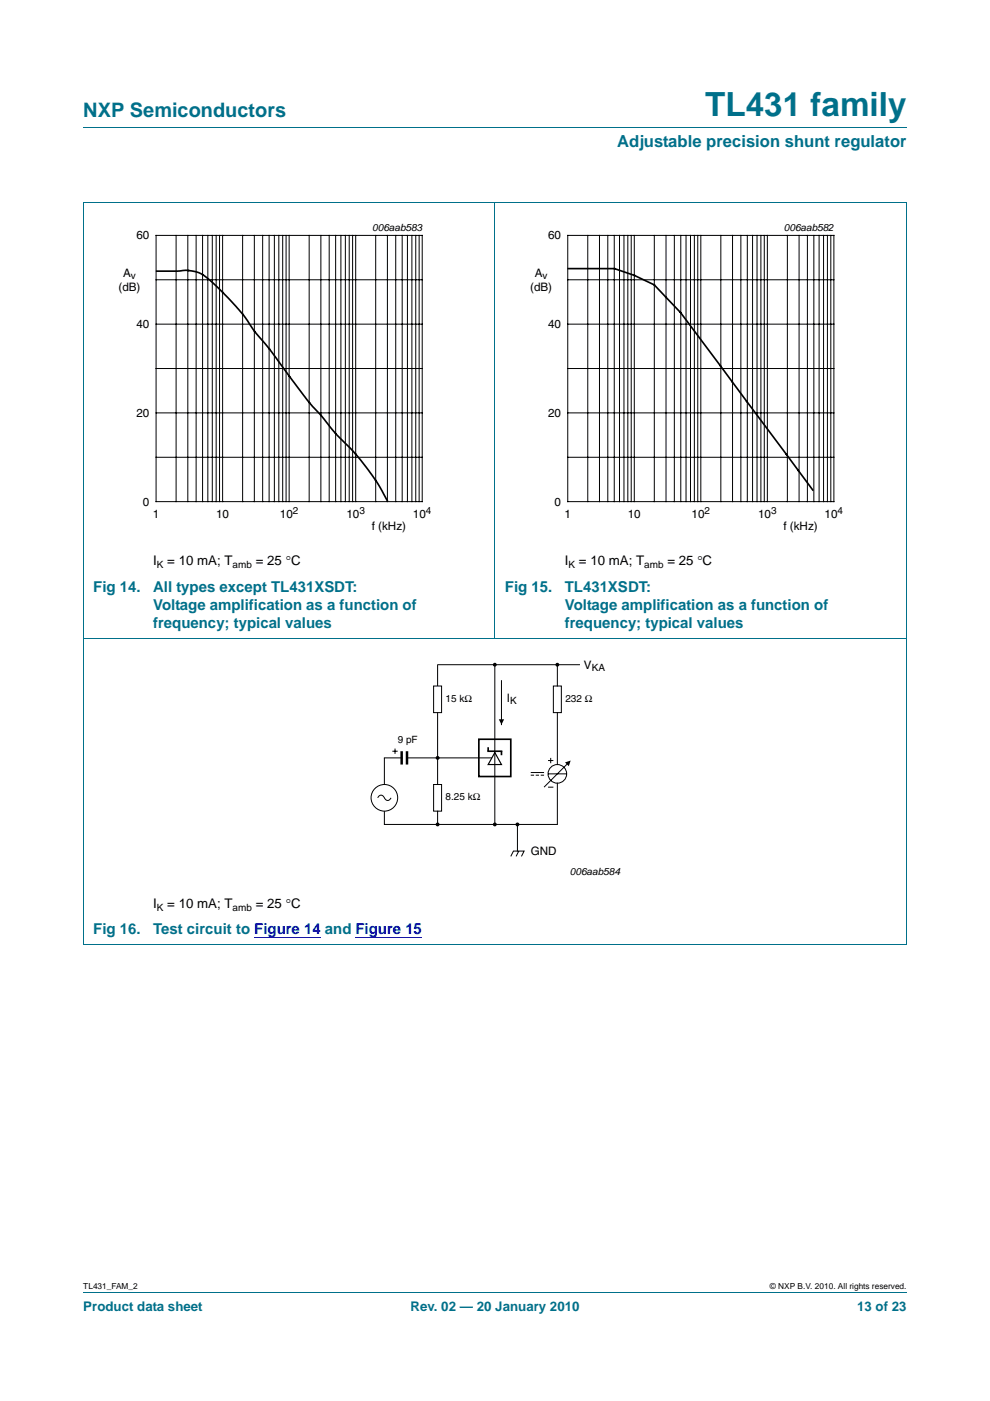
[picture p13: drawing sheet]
<svg xmlns="http://www.w3.org/2000/svg" width="210mm" height="297mm" viewBox="0 0 210 297" stroke-linecap="round" stroke-linejoin="round" font-family="sans-serif">
<defs><g id="words">
<text font-size="7" fill="#00708a" x="149.6" y="24.6">TL431 family</text>
<text font-size="4.2" fill="#00708a" x="17.7" y="24.9">NXP Semiconductors</text>
<text font-size="3.5" fill="#00708a" x="130.9" y="31.1">Adjustable precision shunt regulator</text>
<g font-size="3.2" fill="#00708a">
<text x="19.8" y="125.4">Fig 14.</text>
<text x="32.5" y="125.4">All types except TL431XSDT:</text>
<text x="107.1" y="125.4">Fig 15.</text>
<text x="119.8" y="125.4">TL431XSDT:</text>
<text x="32.5" y="129.3">Voltage amplification as a function of</text>
<text x="119.8" y="129.3">Voltage amplification as a function of</text>
<text x="32.5" y="133.2">frequency; typical values</text>
<text x="119.8" y="133.2">frequency; typical values</text>
<text x="19.8" y="198.1">Fig 16.</text>
<text x="32.5" y="198.1">Test circuit to Figure 14 and Figure 15</text>
</g>
<g font-size="2.8">
<text x="32.5" y="119.9">I</text>
<text x="35.5" y="119.9">= 10 mA; T</text>
<text x="54.3" y="119.9">= 25 °C</text>
<text x="119.8" y="119.9">I</text>
<text x="122.8" y="119.9">= 10 mA; T</text>
<text x="141.6" y="119.9">= 25 °C</text>
<text x="32.5" y="192.6">I</text>
<text x="35.5" y="192.6">= 10 mA; T</text>
<text x="54.3" y="192.6">= 25 °C</text>
</g>
<g font-size="2.8" fill="#00708a">
<text x="17.7" y="277.9">Product data sheet</text>
<text x="87.1" y="277.9">Rev. 02 — 20 January 2010</text>
<text x="181.8" y="277.9">13 of 23</text>
</g>
<g font-size="2.5">
<text x="28.9" y="50.8">60</text>
<text x="116.3" y="50.8">60</text>
<text x="26.1" y="58.7">A</text>
<text x="113.4" y="58.7">A</text>
<text x="25.1" y="61.7">(dB)</text>
<text x="112.4" y="61.7">(dB)</text>
<text x="28.9" y="69.6">40</text>
<text x="116.3" y="69.6">40</text>
<text x="28.9" y="88.4">20</text>
<text x="116.3" y="88.4">20</text>
<text x="30.3" y="107.2">0</text>
<text x="117.6" y="107.2">0</text>
<text x="32.4" y="109.7">1</text>
<text x="45.8" y="109.7">10</text>
<text x="59.4" y="109.7">10</text>
<text x="73.5" y="109.7">10</text>
<text x="78.9" y="112.3">f (kHz)</text>
<text x="87.6" y="109.7">10</text>
<text x="119.7" y="109.7">1</text>
<text x="133.2" y="109.7">10</text>
<text x="146.7" y="109.7">10</text>
<text x="160.8" y="109.7">10</text>
<text x="166.2" y="112.3">f (kHz)</text>
<text x="174.9" y="109.7">10</text>
<text x="123.9" y="141.8">V</text>
<text x="107.5" y="148.8">I</text>
<text x="112.6" y="181.3">GND</text>
</g>
<g font-size="2.1">
<text x="79" y="49.1">006aab583</text>
<text x="166.3" y="49.1">006aab582</text>
<text x="27.8" y="59.2">v</text>
<text x="115.1" y="59.2">v</text>
<text x="62.1" y="109">2</text>
<text x="76.2" y="109">3</text>
<text x="90.3" y="109">4</text>
<text x="149.4" y="109">2</text>
<text x="163.5" y="109">3</text>
<text x="177.7" y="109">4</text>
<text x="33.3" y="120.4">K</text>
<text x="49.3" y="120.4">amb</text>
<text x="120.6" y="120.4">K</text>
<text x="136.7" y="120.4">amb</text>
<text x="125.5" y="142.3">KA</text>
<text x="94.5" y="148.8">15 kΩ</text>
<text x="108.2" y="149.3">K</text>
<text x="119.9" y="148.8">232 Ω</text>
<text x="84.3" y="157.6">9 pF</text>
<text x="94.5" y="169.7">8.25 kΩ</text>
<text x="120.9" y="185.5">006aab584</text>
<text x="33.3" y="193.1">K</text>
<text x="49.3" y="193.1">amb</text>
</g>
<g font-size="1.8">
<text x="17.7" y="273.3">TL431_FAM_2</text>
<text x="163.3" y="273.3">© NXP B.V. 2010. All rights reserved.</text>
</g>
</g></defs>
<path d="M17.7 27h174.6M17.6 42.9h174.7M17.7 42.9v157.3h174.6v-157.3M105 42.8v92.5M17.6 135.3h174.7M17.7 273.9h174.6" fill="none" stroke="#00708a" stroke-width=".21"/>
<path d="M53.9 198.8h14.1M75.4 198.8h14.1" fill="none" stroke="#00f" stroke-width=".21"/>
<path d="M20.4 47.1h81.9v66.3h-81.9zM107.7 47.1h81.9v66.3h-81.9z" fill="none" stroke="#fff" stroke-width=".21"/>
<g fill="none" stroke="#000" stroke-width=".21">
<path d="M33.1 49.9h56.5v56.5h-56.5zM33.1 59.3h56.5M37.4 49.9v56.5M39.8 49.9v56.5M41.6 49.9v56.5M43 49.9v56.5M44.1 49.9v56.5M45 49.9v56.5M45.8 49.9v56.5M46.6 49.9v56.5M47.2 49.9v56.5M51.5 49.9v56.5"/>
<path d="M53.9 49.9v56.5M55.7 49.9v56.5M57.1 49.9v56.5M58.2 49.9v56.5M59.1 49.9v56.5M60 49.9v56.5M60.7 49.9v56.5M61.3 49.9v56.5M65.6 49.9v56.5M68.1 49.9v56.5M69.8 49.9v56.5M71.2 49.9v56.5"/>
<path d="M72.3 49.9v56.5M73.3 49.9v56.5M74.1 49.9v56.5M74.8 49.9v56.5M75.4 49.9v56.5M79.7 49.9v56.5M82.2 49.9v56.5M83.9 49.9v56.5M85.3 49.9v56.5M86.4 49.9v56.5M87.4 49.9v56.5M88.2 49.9v56.5"/>
<path d="M88.9 49.9v56.5M120.4 49.9h56.5v56.5h-56.5zM120.4 59.3h56.5M124.7 49.9v56.5M127.2 49.9v56.5M128.9 49.9v56.5M130.3 49.9v56.5M131.4 49.9v56.5M132.3 49.9v56.5M133.2 49.9v56.5M133.9 49.9v56.5M134.5 49.9v56.5"/>
<path d="M138.8 49.9v56.5M141.3 49.9v56.5M143 49.9v56.5M144.4 49.9v56.5M145.5 49.9v56.5M146.5 49.9v56.5M147.3 49.9v56.5M148 49.9v56.5M148.6 49.9v56.5M152.9 49.9v56.5M155.4 49.9v56.5M157.1 49.9v56.5"/>
<path d="M158.5 49.9v56.5M159.6 49.9v56.5M160.6 49.9v56.5M161.4 49.9v56.5M162.1 49.9v56.5M162.8 49.9v56.5M167 49.9v56.5M169.5 49.9v56.5M171.2 49.9v56.5M172.6 49.9v56.5M173.7 49.9v56.5M174.7 49.9v56.5"/>
<path d="M175.5 49.9v56.5M176.2 49.9v56.5M33.1 68.7h56.5M33.1 78.1h56.5M120.4 68.7h56.5M120.4 78.1h56.5M33.1 87.5h56.5M33.1 96.9h56.5M120.4 87.5h56.5M120.4 96.9h56.5M83.2 159.3h1.1M83.8 158.7v1.1"/>
<path d="M92 145.4h1.7v5.7h-1.7zM92.8 140.9v4.5M92.8 151.1v15.2M92.8 140.9h30.2M105 140.9v33.9M106.4 144.3v9.3M117.4 145.4h1.7v5.7h-1.7zM118.2 140.9v4.5M118.2 151.1v11M80.1 169.2a.74 .74 0 0 1 .8-.6 .74 .74 0 0 1 .7 .6 .71 .71 0 0 0 .7 .5 .71 .71 0 0 0 .6-.5M85.2 160.7h-3.7v5.6M86.3 160.7h17.9"/>
<path d="M92 166.3h1.7v5.7h-1.7zM92.8 171.9v2.9M109.7 174.8v5.6M112.6 163.8h2.8M112.6 164.4h.7M113.6 164.4h.7M114.7 164.4h.7M116.2 164.1h4M116.2 166.9h1.2M116.2 161.3h1.2M116.8 160.7v1.1M118.2 166v8.8h-36.7v-2.8"/>
<path d="M120.5 161.8l-5.1 5.1M108.3 181.6l.6-1.2h2.3l-.6 1.2M110 180.4l-.5 1.2"/>
<circle cx="81.5" cy="169.2" r="2.81"/>
<circle cx="118.2" cy="164.1" r="1.98"/>
</g>
<path d="M33.2 57.5h4.7a7.7 7.7 0 0 1 7.2 2.4 49.1 49.1 0 0 1 9.3 10.8 186.1 186.1 0 0 1 10 13.1l1.9 2.4 1.5 1.5a57.2 57.2 0 0 0 7.1 8 47.4 47.4 0 0 1 7.3 10.5M120.5 56.9h9.8l4.2 1.5 4.3 2 5.5 5.9 28.1 37.6M101.6 156.7h6.7v7.9h-6.7zM103.5 158.4v.9h2.9v.8" fill="none" stroke="#000" stroke-width=".35"/>
<g fill="#000" stroke="#000" stroke-width=".25">
<circle cx="105" cy="140.9" r=".28"/>
<circle cx="118.2" cy="140.9" r=".28"/>
<circle cx="92.8" cy="160.7" r=".28"/>
<circle cx="92.8" cy="174.8" r=".28"/>
<circle cx="105" cy="174.8" r=".28"/>
<circle cx="109.7" cy="174.8" r=".28"/>
</g>
<path d="M105.8 152.5h1.1l-.5 1.1zM119.8 161.7l1.2-.4-.4 1.1z" fill="#000"/>
<path d="M85.2 159.3v2.8M86.3 159.3v2.8" fill="none" stroke="#000" stroke-width=".53"/>
<path d="M105 159.6l1.4 2.5h-2.9z" fill="none" stroke="#000" stroke-width=".25"/>
<use href="#words"/>
</svg>
